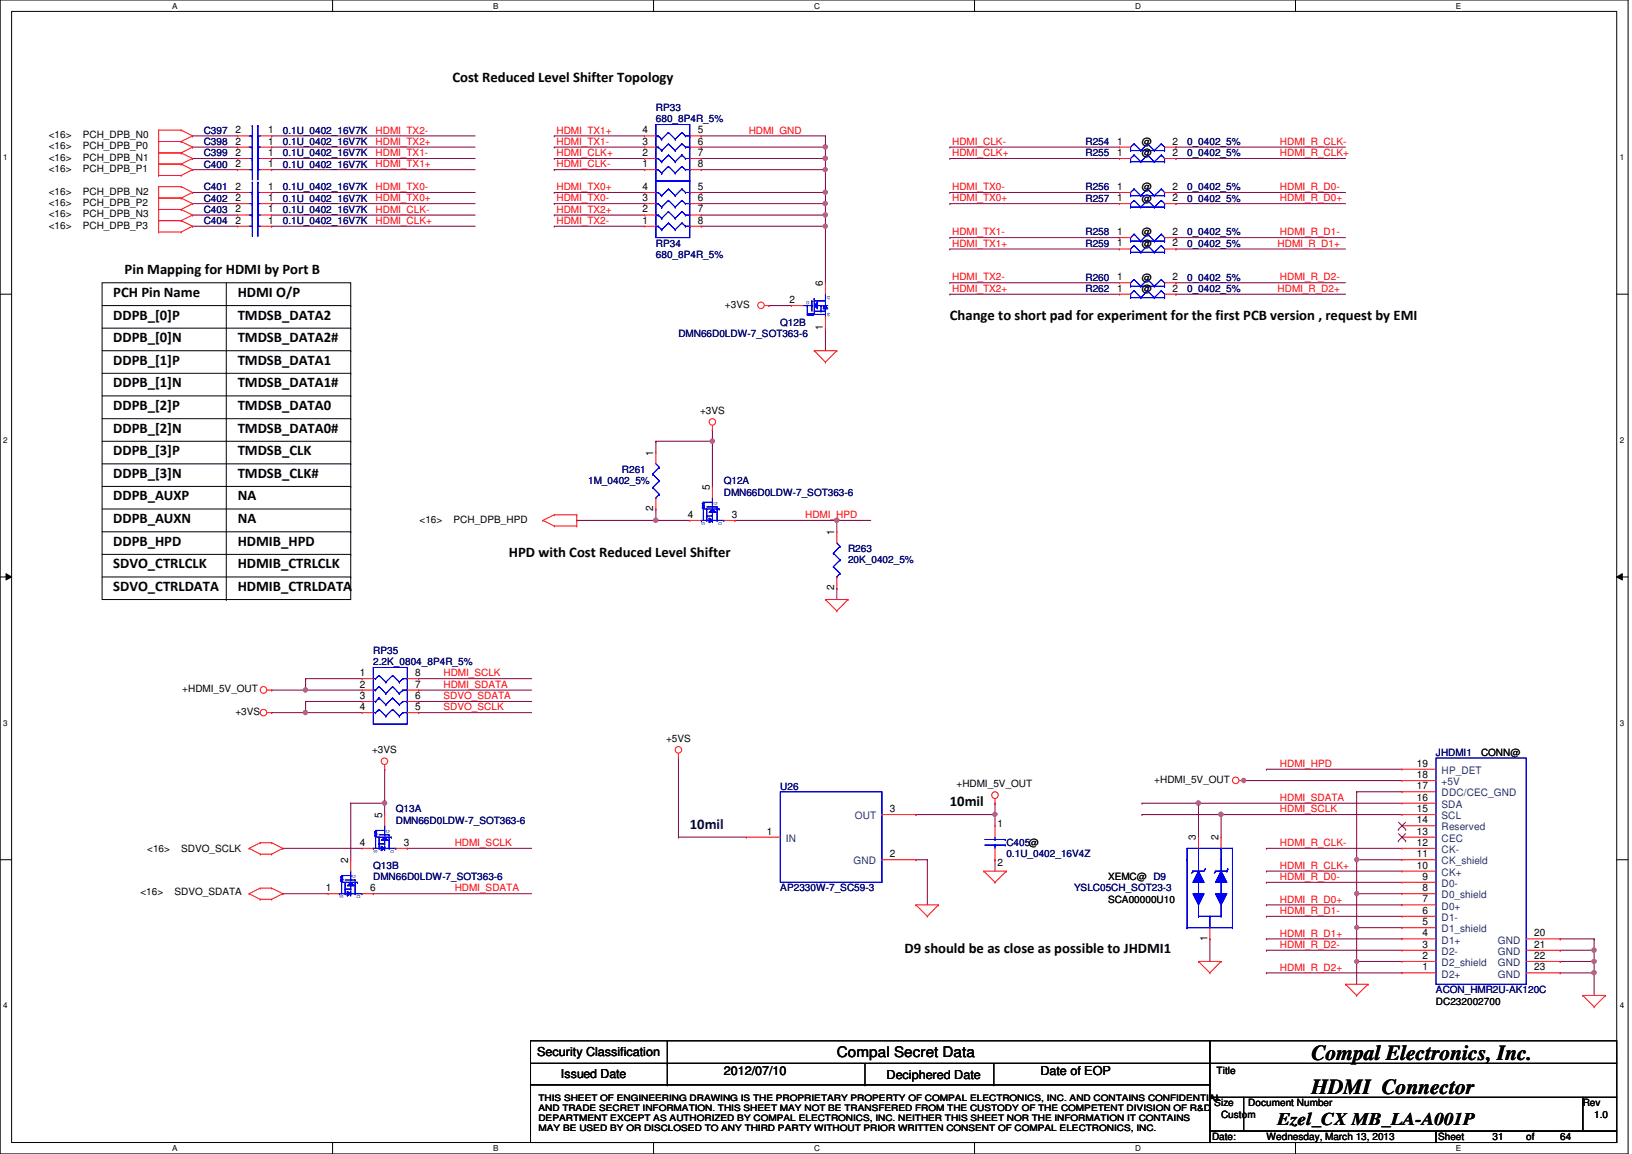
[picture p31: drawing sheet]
<svg xmlns="http://www.w3.org/2000/svg" width="297mm" height="210mm" viewBox="0 0 297 210" stroke-linecap="round" stroke-linejoin="round" font-family="sans-serif">
<defs><g id="words">
<g font-size="3.9">
<text x="238.7" y="192.8">Compal Electronics, Inc.</text>
<text x="238.7" y="199">HDMI Connector</text>
</g>
<text font-size="3.3" x="232.5" y="204.6">Ezel_CX MB_LA-A001P</text>
<g font-size="2.7">
<text x="82.3" y="14.9">Cost Reduced Level Shifter Topology</text>
<text x="20.6" y="54">PCH Pin Name</text>
<text x="22.7" y="49.9">Pin Mapping for HDMI by Port B</text>
<text x="43.3" y="54">HDMI O/P</text>
<text x="20.6" y="58.1">DDPB_[0]P</text>
<text x="43.3" y="58.1">TMDSB_DATA2</text>
<text x="172.9" y="58.1">Change to short pad for experiment for the first PCB version , request by EMI</text>
<text x="20.6" y="62.2">DDPB_[0]N</text>
<text x="43.3" y="62.2">TMDSB_DATA2#</text>
<text x="20.6" y="66.3">DDPB_[1]P</text>
<text x="20.6" y="70.4">DDPB_[1]N</text>
<text x="43.3" y="66.3">TMDSB_DATA1</text>
<text x="43.3" y="70.4">TMDSB_DATA1#</text>
<text x="20.6" y="74.5">DDPB_[2]P</text>
<text x="43.3" y="74.5">TMDSB_DATA0</text>
<text x="20.6" y="78.7">DDPB_[2]N</text>
<text x="20.6" y="82.8">DDPB_[3]P</text>
<text x="43.3" y="78.7">TMDSB_DATA0#</text>
<text x="43.3" y="82.8">TMDSB_CLK</text>
<text x="20.6" y="86.9">DDPB_[3]N</text>
<text x="43.3" y="86.9">TMDSB_CLK#</text>
<text x="20.6" y="91">DDPB_AUXP</text>
<text x="20.6" y="95.1">DDPB_AUXN</text>
<text x="43.3" y="91">NA</text>
<text x="43.3" y="95.1">NA</text>
<text x="20.6" y="99.3">DDPB_HPD</text>
<text x="43.3" y="99.3">HDMIB_HPD</text>
<text x="92.6" y="101.3">HPD with Cost Reduced Level Shifter</text>
<text x="20.6" y="103.4">SDVO_CTRLCLK</text>
<text x="20.6" y="107.5">SDVO_CTRLDATA</text>
<text x="43.3" y="103.4">HDMIB_CTRLCLK</text>
<text x="43.3" y="107.5">HDMIB_CTRLDATA</text>
<text x="172.9" y="146.6">10mil</text>
<text x="164.6" y="173.3">D9 should be as close as possible to JHDMI1</text>
<text x="152.3" y="192.3">Compal Secret Data</text>
</g>
<text font-size="2.7" fill="#000040" x="125.6" y="150.7">10mil</text>
<g font-size="2.2">
<text x="97.8" y="192.2">Security Classification</text>
<text x="102.1" y="196">Issued Date</text>
<text x="131.7" y="195.5">2012/07/10</text>
<text x="161.4" y="196.3">Deciphered Date</text>
<text x="189.4" y="195.5">Date of EOP</text>
</g>
<g font-size="1.9">
<text x="42.9" y="28.4">2</text>
<text x="42.9" y="26.3">2</text>
<text x="42.9" y="24.3">2</text>
<text x="48.8" y="28.4">1</text>
<text x="48.8" y="26.3">1</text>
<text x="48.8" y="24.3">1</text>
<text x="116.9" y="28.4">2</text>
<text x="116.9" y="26.3">3</text>
<text x="116.9" y="24.3">4</text>
<text x="127" y="28.4">7</text>
<text x="127" y="26.3">6</text>
<text x="127" y="24.3">5</text>
<text x="203.3" y="26.3">1</text>
<text x="203.3" y="28.4">1</text>
<text x="213.4" y="26.3">2</text>
<text x="213.4" y="28.4">2</text>
<text x="42.9" y="30.4">2</text>
<text x="42.9" y="34.5">2</text>
<text x="48.8" y="30.4">1</text>
<text x="48.8" y="34.5">1</text>
<text x="116.9" y="30.4">1</text>
<text x="116.9" y="34.5">4</text>
<text x="127" y="30.4">8</text>
<text x="127" y="34.5">5</text>
<text x="203.3" y="34.5">1</text>
<text x="213.4" y="34.5">2</text>
<text x="42.9" y="40.7">2</text>
<text x="42.9" y="38.7">2</text>
<text x="42.9" y="36.6">2</text>
<text x="48.8" y="40.7">1</text>
<text x="48.8" y="38.7">1</text>
<text x="48.8" y="36.6">1</text>
<text x="116.9" y="40.7">1</text>
<text x="116.9" y="38.7">2</text>
<text x="116.9" y="36.6">3</text>
<text x="127" y="40.7">8</text>
<text x="127" y="38.7">7</text>
<text x="127" y="36.6">6</text>
<text x="203.3" y="36.6">1</text>
<text x="213.4" y="36.6">2</text>
<text x="203.3" y="42.8">1</text>
<text x="203.3" y="44.8">1</text>
<text x="213.4" y="42.8">2</text>
<text x="213.4" y="44.8">2</text>
<text x="149.8" y="52.1" transform="rotate(-90 149.8 52.1)">6</text>
<text x="203.3" y="51">1</text>
<text x="203.3" y="53">1</text>
<text x="213.4" y="51">2</text>
<text x="213.4" y="53">2</text>
<text x="143.7" y="55.1">2</text>
<text x="149.8" y="60.1" transform="rotate(-90 149.8 60.1)">1</text>
<text x="118.9" y="82.9" transform="rotate(-90 118.9 82.9)">1</text>
<text x="129.2" y="89.1" transform="rotate(-90 129.2 89.1)">5</text>
<text x="118.9" y="93" transform="rotate(-90 118.9 93)">2</text>
<text x="125.2" y="94.2">4</text>
<text x="133.2" y="94.2">3</text>
<text x="151.8" y="97.3" transform="rotate(-90 151.8 97.3)">1</text>
<text x="151.8" y="107.4" transform="rotate(-90 151.8 107.4)">2</text>
<text x="65.5" y="123">1</text>
<text x="65.5" y="125.1">2</text>
<text x="75.6" y="123">8</text>
<text x="75.6" y="125.1">7</text>
<text x="65.5" y="127.1">3</text>
<text x="65.5" y="129.2">4</text>
<text x="75.6" y="127.1">6</text>
<text x="75.6" y="129.2">5</text>
<text x="257.9" y="143.6">17</text>
<text x="257.9" y="141.5">18</text>
<text x="257.9" y="139.4">19</text>
<text x="69.6" y="148.8" transform="rotate(-90 69.6 148.8)">5</text>
<text x="162" y="147.7">3</text>
<text x="257.9" y="149.7">14</text>
<text x="257.9" y="147.7">15</text>
<text x="257.9" y="145.6">16</text>
<text x="65.5" y="153.8">4</text>
<text x="73.5" y="153.8">3</text>
<text x="139.6" y="151.8">1</text>
<text x="162" y="155.9">2</text>
<text x="181.6" y="150.4">1</text>
<text x="217.7" y="152.9" transform="rotate(-90 217.7 152.9)">3</text>
<text x="221.8" y="152.9" transform="rotate(-90 221.8 152.9)">2</text>
<text x="257.9" y="155.9">11</text>
<text x="257.9" y="153.8">12</text>
<text x="257.9" y="151.8">13</text>
<text x="63.4" y="157" transform="rotate(-90 63.4 157)">2</text>
<text x="181.6" y="157.4">2</text>
<text x="257.9" y="158">10</text>
<text x="258.9" y="160">9</text>
<text x="59.3" y="162.1">1</text>
<text x="67.3" y="162.1">6</text>
<text x="258.9" y="166.2">6</text>
<text x="258.9" y="164.1">7</text>
<text x="258.9" y="162.1">8</text>
<text x="219.7" y="171.2" transform="rotate(-90 219.7 171.2)">1</text>
<text x="258.9" y="172.4">3</text>
<text x="258.9" y="170.3">4</text>
<text x="258.9" y="168.3">5</text>
<text x="279.2" y="170.3">20</text>
<text x="279.2" y="172.4">21</text>
<text x="258.9" y="176.5">1</text>
<text x="258.9" y="174.4">2</text>
<text x="279.2" y="174.4">22</text>
<text x="279.2" y="176.5">23</text>
</g>
<g font-size="1.9" fill="#004080">
<text x="262.4" y="142.8">+5V</text>
<text x="262.4" y="140.8">HP_DET</text>
<text x="155.6" y="149">OUT</text>
<text x="262.4" y="149">SCL</text>
<text x="262.4" y="146.9">SDA</text>
<text x="262.4" y="144.9">DDC/CEC_GND</text>
<text x="143" y="153.1">IN</text>
<text x="262.4" y="155.2">CK-</text>
<text x="262.4" y="153.1">CEC</text>
<text x="262.4" y="151">Reserved</text>
<text x="155.4" y="157.2">GND</text>
<text x="262.4" y="161.3">D0-</text>
<text x="262.4" y="159.3">CK+</text>
<text x="262.4" y="157.2">CK_shield</text>
<text x="262.4" y="167.5">D1-</text>
<text x="262.4" y="165.4">D0+</text>
<text x="262.4" y="163.4">D0_shield</text>
<text x="262.4" y="173.7">D2-</text>
<text x="262.4" y="171.6">D1+</text>
<text x="262.4" y="169.6">D1_shield</text>
<text x="272.6" y="171.6">GND</text>
<text x="272.6" y="173.7">GND</text>
<text x="262.4" y="177.8">D2+</text>
<text x="262.4" y="175.7">D2_shield</text>
<text x="272.6" y="175.7">GND</text>
<text x="272.6" y="177.8">GND</text>
</g>
<g font-size="1.8" fill="#000080">
<text x="119.4" y="20.2">RP33</text>
<text x="119.4" y="22.2">680_8P4R_5%</text>
<text x="37.1" y="28.4">C399</text>
<text x="37.1" y="26.4">C398</text>
<text x="37.1" y="24.3">C397</text>
<text x="51.5" y="28.4">0.1U_0402_16V7K</text>
<text x="51.5" y="26.4">0.1U_0402_16V7K</text>
<text x="51.5" y="24.3">0.1U_0402_16V7K</text>
<text x="197.6" y="26.4">R254</text>
<text x="197.6" y="28.4">R255</text>
<text x="216.1" y="26.4">0_0402_5%</text>
<text x="216.1" y="28.4">0_0402_5%</text>
<text x="37.1" y="30.5">C400</text>
<text x="37.1" y="34.6">C401</text>
<text x="51.5" y="30.5">0.1U_0402_16V7K</text>
<text x="51.5" y="34.6">0.1U_0402_16V7K</text>
<text x="197.6" y="34.6">R256</text>
<text x="216.1" y="34.6">0_0402_5%</text>
<text x="37.1" y="40.8">C404</text>
<text x="37.1" y="38.7">C403</text>
<text x="37.1" y="36.7">C402</text>
<text x="51.5" y="40.8">0.1U_0402_16V7K</text>
<text x="51.5" y="38.7">0.1U_0402_16V7K</text>
<text x="51.5" y="36.7">0.1U_0402_16V7K</text>
<text x="197.6" y="36.7">R257</text>
<text x="216.1" y="36.7">0_0402_5%</text>
<text x="119.4" y="44.9">RP34</text>
<text x="119.4" y="46.9">680_8P4R_5%</text>
<text x="197.6" y="42.8">R258</text>
<text x="197.6" y="44.9">R259</text>
<text x="216.1" y="42.8">0_0402_5%</text>
<text x="216.1" y="44.9">0_0402_5%</text>
<text x="197.6" y="51.1">R260</text>
<text x="197.6" y="53.1">R262</text>
<text x="216.1" y="51.1">0_0402_5%</text>
<text x="216.1" y="53.1">0_0402_5%</text>
<text x="142" y="59.3">Q12B</text>
<text x="123.5" y="61.3">DMN66D0LDW-7_SOT363-6</text>
<text x="107.1" y="88.1">1M_0402_5%</text>
<text x="113.2" y="86">R261</text>
<text x="131.7" y="88.1">Q12A</text>
<text x="131.7" y="90.1">DMN66D0LDW-7_SOT363-6</text>
<text x="154.3" y="100.4">R263</text>
<text x="154.3" y="102.5">20K_0402_5%</text>
<text x="67.9" y="119">RP35</text>
<text x="67.9" y="121">2.2K_0804_8P4R_5%</text>
<text x="261.4" y="137.5">JHDMI1</text>
<text x="142" y="143.6">U26</text>
<text x="72" y="147.7">Q13A</text>
<text x="72" y="149.8">DMN66D0LDW-7_SOT363-6</text>
<text x="183.2" y="153.9">C405@</text>
<text x="183.2" y="156">0.1U_0402_16V4Z</text>
<text x="67.9" y="158">Q13B</text>
<text x="67.9" y="160.1">DMN66D0LDW-7_SOT363-6</text>
<text x="142" y="162.1">AP2330W-7_SC59-3</text>
<text x="195.5" y="162.1">YSLC05CH_SOT23-3</text>
<text x="261.4" y="180.7">ACON_HMR2U-AK120C</text>
</g>
<g font-size="1.8">
<text x="8.9" y="29.3">&lt;16&gt;</text>
<text x="8.9" y="25.1">&lt;16&gt;</text>
<text x="8.9" y="27.2">&lt;16&gt;</text>
<text x="15.1" y="29.3">PCH_DPB_N1</text>
<text x="15.1" y="25.1">PCH_DPB_N0</text>
<text x="15.1" y="27.2">PCH_DPB_P0</text>
<text x="207.9" y="26.4">@</text>
<text x="207.9" y="28.4">@</text>
<text x="8.9" y="35.4">&lt;16&gt;</text>
<text x="8.9" y="31.3">&lt;16&gt;</text>
<text x="15.1" y="35.4">PCH_DPB_N2</text>
<text x="15.1" y="31.3">PCH_DPB_P1</text>
<text x="207.9" y="34.6">@</text>
<text x="8.9" y="39.5">&lt;16&gt;</text>
<text x="8.9" y="41.6">&lt;16&gt;</text>
<text x="8.9" y="37.5">&lt;16&gt;</text>
<text x="15.1" y="39.5">PCH_DPB_N3</text>
<text x="15.1" y="41.6">PCH_DPB_P3</text>
<text x="15.1" y="37.5">PCH_DPB_P2</text>
<text x="207.9" y="36.7">@</text>
<text x="207.9" y="42.8">@</text>
<text x="207.9" y="44.9">@</text>
<text x="207.9" y="51.1">@</text>
<text x="207.9" y="53.1">@</text>
<text x="131.9" y="56">+3VS</text>
<text x="127.4" y="75.3">+3VS</text>
<text x="76.4" y="95.1">&lt;16&gt;</text>
<text x="82.5" y="95.1">PCH_DPB_HPD</text>
<text x="33.2" y="125.9">+HDMI_5V_OUT</text>
<text x="42.8" y="130">+3VS</text>
<text x="67.7" y="137">+3VS</text>
<text x="121.2" y="135">+5VS</text>
<text x="269.6" y="137.5">CONN@</text>
<text x="174.1" y="143.2">+HDMI_5V_OUT</text>
<text x="210.1" y="142.4">+HDMI_5V_OUT</text>
<text x="26.8" y="154.9">&lt;16&gt;</text>
<text x="33" y="154.9">SDVO_SCLK</text>
<text x="201.7" y="160.1">XEMC@ D9</text>
<text x="25.6" y="162.8">&lt;16&gt;</text>
<text x="31.7" y="162.8">SDVO_SDATA</text>
<text x="201.7" y="164.2">SCA00000U10</text>
<text x="261.4" y="182.7">DC232002700</text>
<text x="221.4" y="195.3">Title</text>
<text x="221" y="201.3">Size</text>
<text x="222.2" y="203.3">Custom</text>
<text x="227.2" y="201.3">Document Number</text>
<text x="288.1" y="201.3">Rev</text>
<text x="290.1" y="203.3">1.0</text>
<text x="220.6" y="207.4">Date:</text>
<text x="230.5" y="207.4">Wednesday, March 13, 2013</text>
<text x="261.7" y="207.4">Sheet</text>
<text x="271.6" y="207.4">31</text>
<text x="277.8" y="207.4">of</text>
<text x="284" y="207.4">64</text>
</g>
<g font-size="1.8" fill="#f00">
<text x="68.4" y="28.4">HDMI_TX1-</text>
<text x="68.4" y="26.3">HDMI_TX2+</text>
<text x="68.4" y="24.3">HDMI_TX2-</text>
<text x="101.3" y="28.4">HDMI_CLK+</text>
<text x="101.3" y="26.3">HDMI_TX1-</text>
<text x="101.3" y="24.3">HDMI_TX1+</text>
<text x="136.3" y="24.3">HDMI_GND</text>
<text x="173.3" y="26.3">HDMI_CLK-</text>
<text x="173.3" y="28.4">HDMI_CLK+</text>
<text x="233" y="28.4">HDMI_R_CLK+</text>
<text x="233" y="26.3">HDMI_R_CLK-</text>
<text x="68.4" y="34.6">HDMI_TX0-</text>
<text x="68.4" y="30.4">HDMI_TX1+</text>
<text x="101.3" y="30.4">HDMI_CLK-</text>
<text x="101.3" y="34.6">HDMI_TX0+</text>
<text x="173.3" y="34.6">HDMI_TX0-</text>
<text x="233" y="34.6">HDMI_R_D0-</text>
<text x="68.4" y="36.6">HDMI_TX0+</text>
<text x="68.4" y="38.7">HDMI_CLK-</text>
<text x="68.4" y="40.7">HDMI_CLK+</text>
<text x="101.3" y="40.7">HDMI_TX2-</text>
<text x="101.3" y="38.7">HDMI_TX2+</text>
<text x="101.3" y="36.6">HDMI_TX0-</text>
<text x="173.3" y="36.6">HDMI_TX0+</text>
<text x="233" y="36.6">HDMI_R_D0+</text>
<text x="173.3" y="42.8">HDMI_TX1-</text>
<text x="173.3" y="44.9">HDMI_TX1+</text>
<text x="232.5" y="44.9">HDMI_R_D1+</text>
<text x="233" y="42.8">HDMI_R_D1-</text>
<text x="173.3" y="51">HDMI_TX2-</text>
<text x="173.3" y="53.1">HDMI_TX2+</text>
<text x="232.5" y="53.1">HDMI_R_D2+</text>
<text x="233" y="51">HDMI_R_D2-</text>
<text x="146.6" y="94.2">HDMI_HPD</text>
<text x="80.7" y="125.1">HDMI_SDATA</text>
<text x="80.7" y="123">HDMI_SCLK</text>
<text x="80.7" y="129.2">SDVO_SCLK</text>
<text x="80.7" y="127.2">SDVO_SDATA</text>
<text x="233" y="139.5">HDMI_HPD</text>
<text x="233" y="147.7">HDMI_SCLK</text>
<text x="233" y="145.7">HDMI_SDATA</text>
<text x="82.8" y="153.9">HDMI_SCLK</text>
<text x="233" y="153.9">HDMI_R_CLK-</text>
<text x="233" y="158">HDMI_R_CLK+</text>
<text x="233" y="160.1">HDMI_R_D0-</text>
<text x="82.8" y="162.1">HDMI_SDATA</text>
<text x="233" y="164.2">HDMI_R_D0+</text>
<text x="233" y="166.2">HDMI_R_D1-</text>
<text x="233" y="170.3">HDMI_R_D1+</text>
<text x="233" y="172.4">HDMI_R_D2-</text>
<text x="233" y="176.5">HDMI_R_D2+</text>
</g>
<g font-size="1.6">
<text x="98" y="203.9">DEPARTMENT EXCEPT AS AUTHORIZED BY COMPAL ELECTRONICS, INC. NEITHER THIS SHEET NOR THE INFORMATION IT CONTAINS</text>
<text x="98" y="200.2">THIS SHEET OF ENGINEERING DRAWING IS THE PROPRIETARY PROPERTY OF COMPAL ELECTRONICS, INC. AND CONTAINS CONFIDENTIAL</text>
<text x="98" y="202.1">AND TRADE SECRET INFORMATION. THIS SHEET MAY NOT BE TRANSFERED FROM THE CUSTODY OF THE COMPETENT DIVISION OF R&amp;D</text>
<text x="98" y="205.8">MAY BE USED BY OR DISCLOSED TO ANY THIRD PARTY WITHOUT PRIOR WRITTEN CONSENT OF COMPAL ELECTRONICS, INC.</text>
</g>
<g font-size="1.5">
<text x="31.3" y="1.6">A</text>
<text x="89.7" y="1.6">B</text>
<text x="148.2" y="1.6">C</text>
<text x="206.6" y="1.6">D</text>
<text x="265" y="1.6">E</text>
<text x=".6" y="29.1">1</text>
<text x="294.8" y="29.1">1</text>
<text x=".6" y="80.6">2</text>
<text x="294.8" y="80.6">2</text>
<text x=".6" y="132">3</text>
<text x="294.8" y="132">3</text>
<text x=".6" y="183.4">4</text>
<text x="294.8" y="183.4">4</text>
<text x="31.3" y="209.4">A</text>
<text x="89.7" y="209.4">B</text>
<text x="148.2" y="209.4">C</text>
<text x="206.6" y="209.4">D</text>
<text x="265" y="209.4">E</text>
</g>
<g font-size="1" fill="#00f">
<text x="151.1" y="53.9" transform="rotate(180 151.1 53.9)">D</text>
<text x="147.4" y="54.7" transform="rotate(180 147.4 54.7)">G</text>
<text x="151.1" y="57" transform="rotate(180 151.1 57)">S</text>
<text x="128.3" y="95.5" transform="rotate(-90 128.3 95.5)">S</text>
<text x="130.6" y="91.8" transform="rotate(-90 130.6 91.8)">G</text>
<text x="131.4" y="95.5" transform="rotate(-90 131.4 95.5)">D</text>
<text x="68.6" y="155.2" transform="rotate(-90 68.6 155.2)">S</text>
<text x="70.9" y="151.4" transform="rotate(-90 70.9 151.4)">G</text>
<text x="71.7" y="155.2" transform="rotate(-90 71.7 155.2)">D</text>
<text x="64.7" y="159.7" transform="rotate(-90 64.7 159.7)">G</text>
<text x="62.5" y="163.4" transform="rotate(-90 62.5 163.4)">S</text>
<text x="65.5" y="163.4" transform="rotate(-90 65.5 163.4)">D</text>
</g>
</g></defs>
<path d="M0 0h296.3v209.9h-296.3zM2.1 2.1h292.2v205.7h-292.2z" fill="none" stroke="#000" stroke-width=".18"/>
<g fill="#fff">
<path d="M31.3 .3h1v1.6h-1z"/>
<path d="M31.3 208.1h1v1.6h-1z"/>
</g>
<path d="M60.5 0v2.1M60.5 207.8v2.1" fill="none" stroke="#000" stroke-width=".18"/>
<g fill="#fff">
<path d="M89.7 .3h1v1.6h-1z"/>
<path d="M89.7 208.1h1v1.6h-1z"/>
</g>
<path d="M119 0v2.1M119 207.8v2.1" fill="none" stroke="#000" stroke-width=".18"/>
<g fill="#fff">
<path d="M148.2 .3h1v1.6h-1z"/>
<path d="M148.2 208.1h1v1.6h-1z"/>
</g>
<path d="M177.4 0v2.1M177.4 207.8v2.1" fill="none" stroke="#000" stroke-width=".18"/>
<g fill="#fff">
<path d="M206.6 .3h1v1.6h-1z"/>
<path d="M206.6 208.1h1v1.6h-1z"/>
</g>
<path d="M235.8 0v2.1M235.8 207.8v2.1" fill="none" stroke="#000" stroke-width=".18"/>
<g fill="#fff">
<path d="M265 .3h1v1.6h-1z"/>
<path d="M265 208.1h1v1.6h-1z"/>
<path d="M.6 27.8h.8v1.6h-.8z"/>
<path d="M294.8 27.8h.8v1.6h-.8z"/>
<path d="M.6 79.2h.8v1.7h-.8z"/>
<path d="M294.8 79.2h.8v1.7h-.8z"/>
</g>
<path d="M0 53.5h2.1M294.3 53.5h2" fill="none" stroke="#000" stroke-width=".18"/>
<g fill="#fff">
<path d="M.6 130.6h.8v1.7h-.8z"/>
<path d="M294.8 130.6h.8v1.7h-.8z"/>
</g>
<path d="M0 104.9h2.1M1.1 104.4l1 .5-1 .6zM294.3 104.9l1-.5v1.1zM294.3 104.9h2" fill="none" stroke="#000" stroke-width=".18"/>
<path d="M1.1 104.4l1 .5-1 .6zM294.3 104.9l1-.5v1.1z" fill="#000"/>
<g fill="#fff">
<path d="M.6 182.1h.8v1.6h-.8z"/>
<path d="M294.8 182.1h.8v1.6h-.8z"/>
</g>
<g fill="none" stroke="#000" stroke-width=".18">
<path d="M18.6 51.4h45.2v57.7h-45.2zM18.6 55.6h45.2M18.6 59.7h45.2M41.2 51.4v57.7M63.8 55.6h.1M63.8 59.7h.1M18.6 63.8h45.2M18.6 67.9h45.2M18.6 72h45.2M18.6 76.2h45.2M63.8 63.8h.1M63.8 67.9h.1"/>
<path d="M63.8 72h.1M63.8 76.2h.1M18.6 80.3h45.2M18.6 84.4h45.2M18.6 88.5h45.2M18.6 92.6h45.2M18.6 96.7h45.2M63.8 80.3h.1M63.8 84.4h.1M63.8 88.5h.1M63.8 92.6h.1M63.8 96.7h.1"/>
<path d="M18.6 100.8h45.2M18.6 104.9h45.2M41.2 109.1h.1M63.8 100.8h.1M63.8 104.9h.1M0 156.4h2.1M294.3 156.4h2"/>
</g>
<g fill="none" stroke="#800040" stroke-width=".18">
<path d="M172.9 26.8h.1M172.9 28.8h.1M172.9 35h.1M172.9 37h.1M172.9 37h30.8M172.9 35h30.8M172.9 28.8h30.8M172.9 26.8h30.8M214 37h.1M214 35h.1M214 28.8h.1M214 26.8h.1"/>
<path d="M214 37h30.9M214 35h30.9M214 28.8h30.9M214 26.8h30.9M172.9 51.4h.1M172.9 53.5h.1M172.9 43.2h.1M172.9 45.3h.1M172.9 43.2h30.8M172.9 53.5h30.8M172.9 45.3h30.8M172.9 51.4h30.8"/>
<path d="M214 43.2h.1M214 53.5h.1M214 45.3h.1M214 51.4h.1M214 43.2h30.9M214 53.5h30.9M214 45.3h30.9M214 51.4h30.9M55.6 129.6h.1M55.6 129.6h10.3M76.2 125.5h.1M76.2 123.4h.1"/>
<path d="M76.2 125.5h20.6M76.2 123.4h20.6M51.5 154.3h.1M51.5 154.3h14.4"/>
</g>
<circle cx="55.6" cy="129.6" r=".39" fill="#f0f"/>
<circle cx="55.6" cy="129.6" r=".39" fill="none" stroke="#f0f" stroke-width=".18"/>
<path d="M55.6 127.6h.1M55.6 123.4h.1M55.6 127.6h10.3M55.6 123.4v2.1" fill="none" stroke="#800040" stroke-width=".18"/>
<circle cx="55.6" cy="125.5" r=".39" fill="#f0f"/>
<circle cx="55.6" cy="125.5" r=".39" fill="none" stroke="#f0f" stroke-width=".18"/>
<g fill="none" stroke="#800040" stroke-width=".18">
<path d="M127.6 37h.1M127.6 35h.1M127.6 37h22.6M127.6 35h22.6M150.2 37h.1M150.2 37v2.1M49.4 125.5h.1M49.4 129.6h.1M49.4 125.5h16.5M55.6 125.5h.1M55.6 123.4h.1M55.6 127.6h.1"/>
<path d="M55.6 123.4h10.3M55.6 127.6v2h-6.2M70 146.1h.1M70 146.1v2.1M74.1 154.3h.1M74.1 154.3h22.7"/>
</g>
<circle cx="150.2" cy="37" r=".4" fill="#f0f"/>
<circle cx="150.2" cy="37" r=".4" fill="none" stroke="#f0f" stroke-width=".18"/>
<path d="M150.2 35h.1M150.2 35v2" fill="none" stroke="#800040" stroke-width=".18"/>
<circle cx="150.2" cy="35" r=".39" fill="#f0f"/>
<circle cx="150.2" cy="35" r=".39" fill="none" stroke="#f0f" stroke-width=".18"/>
<path d="M127.6 24.7h.1M127.6 30.9h.1M127.6 28.8h.1M127.6 24.7h22.6M127.6 28.8h22.6M150.2 28.8h.1M150.2 28.8v2.1h-22.6M150.2 59.7h.1M150.2 59.7v4.1" fill="none" stroke="#800040" stroke-width=".18"/>
<circle cx="150.2" cy="28.8" r=".4" fill="#f0f"/>
<circle cx="150.2" cy="28.8" r=".4" fill="none" stroke="#f0f" stroke-width=".18"/>
<path d="M150.2 30.9h.1M150.2 30.9v4.1" fill="none" stroke="#800040" stroke-width=".18"/>
<circle cx="150.2" cy="30.9" r=".39" fill="#f0f"/>
<circle cx="150.2" cy="30.9" r=".39" fill="none" stroke="#f0f" stroke-width=".18"/>
<path d="M127.6 26.8h.1M127.6 26.8h22.6M127.6 41.1h.1M127.6 41.1h22.6" fill="none" stroke="#800040" stroke-width=".18"/>
<circle cx="150.2" cy="41.1" r=".39" fill="#f0f"/>
<circle cx="150.2" cy="41.1" r=".39" fill="none" stroke="#f0f" stroke-width=".18"/>
<path d="M150.2 26.8h.1M150.2 26.8v2M150.2 41.1h.1M150.2 41.1v10.3" fill="none" stroke="#800040" stroke-width=".18"/>
<circle cx="150.2" cy="26.7" r=".4" fill="#f0f"/>
<circle cx="150.2" cy="26.7" r=".4" fill="none" stroke="#f0f" stroke-width=".18"/>
<path d="M150.2 39.1h.1M150.2 39.1v2" fill="none" stroke="#800040" stroke-width=".18"/>
<circle cx="150.2" cy="39.1" r=".4" fill="#f0f"/>
<circle cx="150.2" cy="39.1" r=".4" fill="none" stroke="#f0f" stroke-width=".18"/>
<path d="M150.2 24.7h.1M150.2 24.7v2.1M140 55.6h.1M140 55.6h4.1M230.5 139.9h.1M230.5 139.9h24.7M226.4 142h.1M226.4 142h28.8" fill="none" stroke="#800040" stroke-width=".18"/>
<circle cx="226.3" cy="142" r=".39" fill="#f0f"/>
<circle cx="226.3" cy="142" r=".39" fill="none" stroke="#f0f" stroke-width=".18"/>
<g fill="none" stroke="#800040" stroke-width=".18">
<path d="M222.2 148.2h.1M222.2 148.2h33M230.5 154.3h.1M230.5 158.5h.1M230.5 154.3h24.7M230.5 158.5h24.7M230.5 164.6h.1M230.5 160.5h.1M230.5 170.8h.1M230.5 166.7h.1M230.5 172.8h.1M230.5 177h.1"/>
<path d="M230.5 164.6h24.7M230.5 160.5h24.7M230.5 170.8h24.7M230.5 166.7h24.7M230.5 172.8h24.7M230.5 177h24.7"/>
</g>
<circle cx="222.2" cy="148.1" r=".39" fill="#f0f"/>
<circle cx="222.2" cy="148.1" r=".39" fill="none" stroke="#f0f" stroke-width=".18"/>
<path d="M218.1 146.1h.1M218.1 146.1h37.1" fill="none" stroke="#800040" stroke-width=".18"/>
<circle cx="218.1" cy="146.1" r=".4" fill="#f0f"/>
<circle cx="218.1" cy="146.1" r=".4" fill="none" stroke="#f0f" stroke-width=".18"/>
<path d="M246.9 156.4h.1M246.9 156.4h8.3M246.9 174.9h.1M246.9 162.6h.1M246.9 174.9v4.1M246.9 162.6h8.3" fill="none" stroke="#800040" stroke-width=".18"/>
<circle cx="246.9" cy="162.5" r=".39" fill="#f0f"/>
<circle cx="246.9" cy="162.5" r=".39" fill="none" stroke="#f0f" stroke-width=".18"/>
<path d="M246.9 156.4h.1M246.9 156.4v6.2" fill="none" stroke="#800040" stroke-width=".18"/>
<circle cx="246.9" cy="156.4" r=".39" fill="#f0f"/>
<circle cx="246.9" cy="156.4" r=".39" fill="none" stroke="#f0f" stroke-width=".18"/>
<path d="M246.9 168.7h.1M246.9 168.7h8.3M246.9 168.7v6.2" fill="none" stroke="#800040" stroke-width=".18"/>
<circle cx="246.9" cy="168.7" r=".38" fill="#f0f"/>
<circle cx="246.9" cy="168.7" r=".38" fill="none" stroke="#f0f" stroke-width=".18"/>
<path d="M246.9 174.9h.1M246.9 174.9h8.3" fill="none" stroke="#800040" stroke-width=".18"/>
<circle cx="246.9" cy="174.9" r=".38" fill="#f0f"/>
<circle cx="246.9" cy="174.9" r=".38" fill="none" stroke="#f0f" stroke-width=".18"/>
<g fill="none" stroke="#800040" stroke-width=".18">
<path d="M127.6 39.1h.1M127.6 39.1h22.6M129.7 78.2h.1M129.7 78.2v2.1h-10.3M105 94.7h.1M119.4 92.6h.1M119.4 80.3h.1M119.4 80.3v2M119.4 92.6v2.1h-14.4M152.3 94.7h.1M152.3 94.7v2M152.3 107h.1"/>
<path d="M152.3 107v2.1M218.1 146.1h.1M218.1 146.1v6.2M222.2 148.2h.1M222.2 148.2v4.1M246.9 144h.1M246.9 144v12.4M246.9 144h8.3M220.2 170.8h.1M220.2 170.8v4.1M246.9 162.6h.1M246.9 162.6v6.1"/>
</g>
<circle cx="152.3" cy="94.6" r=".4" fill="#f0f"/>
<circle cx="152.3" cy="94.6" r=".4" fill="none" stroke="#f0f" stroke-width=".18"/>
<path d="M119.4 94.7h.1M119.4 94.7h6.2" fill="none" stroke="#800040" stroke-width=".18"/>
<circle cx="119.4" cy="94.6" r=".4" fill="#f0f"/>
<circle cx="119.4" cy="94.6" r=".4" fill="none" stroke="#f0f" stroke-width=".18"/>
<path d="M129.7 80.3h.1M129.7 80.3v8.2M133.8 94.7h.1M133.8 94.7h24.7M152.3 94.7h.1" fill="none" stroke="#800040" stroke-width=".18"/>
<circle cx="129.6" cy="80.2" r=".4" fill="#f0f"/>
<circle cx="129.6" cy="80.2" r=".4" fill="none" stroke="#f0f" stroke-width=".18"/>
<path d="M123.5 137.9h.1M123.5 137.9v14.4M123.5 152.3h.1M123.5 152.3h12.3M166.7 156.4h.1M166.7 148.2h.1M166.7 156.4h2.1M166.7 148.2h14.4M168.8 156.4h.1M168.8 156.4v8.2" fill="none" stroke="#800040" stroke-width=".18"/>
<circle cx="181.1" cy="148.1" r=".39" fill="#f0f"/>
<circle cx="181.1" cy="148.1" r=".39" fill="none" stroke="#f0f" stroke-width=".18"/>
<path d="M181.1 146.1h.1M181.1 156.4h.1M181.1 148.2h.1M181.1 146.1v4.1M181.1 156.4v2.1M207.9 146.1h.1M207.9 148.2h.1M207.9 146.1h10.2M207.9 148.2h14.3" fill="none" stroke="#800040" stroke-width=".18"/>
<circle cx="222.2" cy="148.1" r=".39" fill="#f0f"/>
<circle cx="222.2" cy="148.1" r=".39" fill="none" stroke="#f0f" stroke-width=".18"/>
<path d="M63.8 146.1h.1M63.8 146.1v10.3M63.8 146.1h6.2M70 146.1h.1M67.9 162.6h.1M67.9 162.6h28.9" fill="none" stroke="#800040" stroke-width=".18"/>
<circle cx="70" cy="146.1" r=".4" fill="#f0f"/>
<circle cx="70" cy="146.1" r=".4" fill="none" stroke="#f0f" stroke-width=".18"/>
<path d="M70 139.9h.1M70 139.9v6.2M284 170.8h.1M284 172.8h.1M284 170.8h6.1M284 172.8h6.1M290.1 172.8h.1M290.1 172.8v2.1" fill="none" stroke="#800040" stroke-width=".18"/>
<circle cx="290.1" cy="172.8" r=".4" fill="#f0f"/>
<circle cx="290.1" cy="172.8" r=".4" fill="none" stroke="#f0f" stroke-width=".18"/>
<path d="M284 174.9h.1M284 174.9h6.1M290.1 177h.1M290.1 177v4.1" fill="none" stroke="#800040" stroke-width=".18"/>
<circle cx="290.1" cy="176.9" r=".4" fill="#f0f"/>
<circle cx="290.1" cy="176.9" r=".4" fill="none" stroke="#f0f" stroke-width=".18"/>
<path d="M284 177h.1M290.1 174.9h.1M290.1 174.9v2.1h-6.1" fill="none" stroke="#800040" stroke-width=".18"/>
<circle cx="290.1" cy="174.9" r=".39" fill="#f0f"/>
<circle cx="290.1" cy="174.9" r=".39" fill="none" stroke="#f0f" stroke-width=".18"/>
<g fill="none" stroke="#800040" stroke-width=".18">
<path d="M35 39.1h.1M35 35h.1M35 37h.1M35 30.9h.1M35 28.8h.1M35 26.8h.1M35 24.7h.1M35 35h8.3M35 37h8.3M35 39.1h8.3M35 28.8h8.3M35 30.9h8.3"/>
<path d="M35 26.8h8.3M35 24.7h8.3M49.4 35h.1M49.4 37h.1M49.4 39.1h.1M49.4 28.8h.1M49.4 30.9h.1M49.4 26.8h.1M49.4 24.7h.1M49.4 35h37.1M49.4 37h37.1M49.4 39.1h37.1"/>
<path d="M49.4 28.8h37.1M49.4 30.9h37.1M49.4 26.8h37.1M49.4 24.7h37.1M100.9 30.9h.1M100.9 28.8h.1M100.9 26.8h.1M100.9 24.7h.1M100.9 39.1h.1M100.9 37h.1M100.9 35h.1M100.9 35h16.4"/>
<path d="M100.9 37h16.4M100.9 39.1h16.4M100.9 28.8h16.4M100.9 30.9h16.4M100.9 26.8h16.4M100.9 24.7h16.4M35 41.1h.1M35 41.1h8.3M49.4 41.1h.1M49.4 41.1h37.1M100.9 41.1h.1M100.9 41.1h16.4"/>
<path d="M76.2 129.6h.1M76.2 127.6h.1M76.2 129.6h20.6M76.2 127.6h20.6M51.5 162.6h.1M51.5 162.6h8.2M290.1 170.8h.1M290.1 170.8v2"/>
</g>
<g fill="none" stroke="#f00" stroke-width=".18">
<path d="M28.9 38.1h.1M28.9 36h.1M28.9 34h.1M28.9 29.8h.1M28.9 27.8h.1M28.9 31.9h.1M28.9 25.7h.1M28.9 23.7h.1M28.9 38.1h4.1M28.9 23.7v8.2M28.9 34v8.2M28.9 34h4.1"/>
<path d="M28.9 36h4.1M28.9 27.8h4.1M28.9 29.8h4.1M28.9 31.9h4.1M28.9 23.7h4.1M28.9 25.7h4.1M33 38.1h.1M33 34h.1M33 36h.1M33 27.8h.1M33 29.8h.1M33 31.9h.1"/>
<path d="M33 23.7h.1M33 25.7h.1M33 38.1l2 1M33 34l2 1M33 36l2 1M33 27.8l2 1M33 29.8l2 1.1M33 23.7l2 1M33 25.7l2 1.1M35 39.1h.1M35 35h.1M35 37h.1"/>
<path d="M35 28.8h.1M35 30.9h.1M35 24.7h.1M35 26.8h.1M35 39.1l-2 1M35 35l-2 1M35 37l-2 1.1M35 28.8l-2 1M35 30.9l-2 1M35 24.7l-2 1M35 26.8l-2 1M203.7 37h.1"/>
<path d="M203.7 37h2.1M212 37h2M214 37h.1M28.9 40.1h.1M28.9 42.2h.1M28.9 40.1h4.1M28.9 42.2h4.1M33 40.1h.1M33 42.2h.1M33 40.1l2 1M35 41.1h.1M35 41.1l-2 1.1"/>
<path d="M139.1 55.6h.9M140 55.6h.1M129.7 78.2h.1M129.7 77.4v.8M148.2 63.8h.1M148.2 63.8h4.1M148.2 63.8l2 2.1M150.2 65.9h.1M152.3 63.8h.1M152.3 63.8l-2.1 2.1M98.8 94.7h.1M98.8 94.7l2.1 1"/>
<path d="M100.9 93.6h.1M100.9 95.7h.1M100.9 93.6l-2.1 1.1M100.9 93.6h4.1M100.9 95.7h4.1M105 93.6h.1M105 95.7h.1M105 93.6v2.1M150.2 109.1h.1M150.2 109.1h4.1M150.2 109.1l2.1 2M152.3 111.1h.1"/>
<path d="M154.3 109.1h.1M154.3 109.1l-2 2M48.6 129.6h.8M48.6 125.5h.8M49.4 129.6h.1M49.4 125.5h.1M70 139.9h.1M70 139.1v.8M123.5 137.9h.1M123.5 137v.9M45.3 154.3h.1M45.3 154.3l2.1 1.1"/>
<path d="M47.4 153.3h.1M47.4 155.4h.1M47.4 153.3l-2.1 1M47.4 153.3h2M47.4 155.4h2M49.4 153.3h.1M49.4 155.4h.1M49.4 153.3l2.1 1M51.5 154.3h.1M51.5 154.3l-2.1 1.1M179.1 158.5h.1M179.1 158.5h4.1"/>
<path d="M179.1 158.5l2 2M181.1 146.1h.1M181.1 145.3v.8M183.2 158.5h.1M183.2 158.5l-2.1 2M225.5 142h.9M226.4 142h.1M45.3 162.6h.1M45.3 162.6l2.1 1M47.4 163.6h.1M47.4 161.5h.1M47.4 163.6h2"/>
<path d="M47.4 161.5h2M47.4 161.5l-2.1 1.1M49.4 163.6h.1M49.4 161.5h.1M49.4 161.5l2.1 1.1M51.5 162.6h.1M51.5 162.6l-2.1 1M166.7 164.6h.1M166.7 164.6h4.1M166.7 164.6l2.1 2.1M168.8 166.7h.1M170.8 164.6h.1"/>
<path d="M170.8 164.6l-2 2.1M181.1 160.5h.1M218.1 174.9h.1M218.1 174.9h4.1M218.1 174.9l2.1 2.1M220.2 177h.1M222.2 174.9h.1M222.2 174.9l-2 2.1M244.9 179h.1M244.9 179h4.1M244.9 179l2 2.1M249 179h.1"/>
<path d="M249 179l-2.1 2.1M246.9 181.1h.1M288.1 181.1h.1M288.1 181.1h4.1M288.1 181.1l2 2M290.1 183.1h.1M292.2 181.1h.1M292.2 181.1l-2.1 2"/>
<circle cx="138.5" cy="55.5" r=".59"/>
<circle cx="129.7" cy="76.7" r=".59"/>
<circle cx="48" cy="125.5" r=".6"/>
<circle cx="48" cy="129.6" r=".59"/>
<circle cx="70" cy="138.5" r=".59"/>
<circle cx="123.5" cy="136.4" r=".59"/>
<circle cx="181.1" cy="144.6" r=".6"/>
<circle cx="224.9" cy="141.9" r=".59"/>
</g>
<g fill="none" stroke="#000" stroke-width=".18">
<path d="M96.6 189.3h123.6v4.1h-123.6zM96.6 193.4h123.6v3.9h-123.6zM96.6 197.3h123.6v10.5h-123.6zM121.5 193.4h.1M121.5 197.3h.1M121.5 189.3v8M157.4 197.3h.1M157.4 193.4v3.9M180.9 197.3h.1M180.9 193.4v3.9M220.2 189.3h74.1v4.1h-74.1zM220.2 193.4h74.1v6.2h-74.1z"/>
<path d="M220.2 199.6h6.2v6.1h-6.2zM226.4 199.6h61.7v6.1h-61.7zM288.1 199.6h6.2v6.1h-6.2zM220.2 205.7h41.2v2.1h-41.2zM261.4 205.7h32.9v2.1h-32.9z"/>
</g>
<g fill="none" stroke="#00f" stroke-width=".18">
<path d="M205.8 37.7h.1M205.8 37.7h6.2M206.4 36.4h.1M206.4 36.4l-.6 .6v.7M206.4 36.4l1.2 1.3M207.6 37.7h.1M208.9 36.4h.1M208.9 36.4l-1.3 1.3M208.9 36.4l1.2 1.3M210.1 37.7h.1M211.4 36.4h.1M211.4 36.4l-1.3 1.3"/>
<path d="M211.4 36.4l.6 .6M212 37h.1M212 37.7h.1M212 37v.7M127.6 94.7h.1M127.6 94.7h1.5M128 91.4h1.7M128.2 92.6h2.7M128.6 93.9h.1M128.6 92.2h1.9M128.6 93.9h1.1M128.6 92.6v1.3"/>
<path d="M129.7 91.4h.1M129.7 94.2h.1M129.7 93.9h.1M129.7 94.2v.9M130.5 92.6h.1M130.5 92.2h.1M130.5 92.6v2.1M130.9 92.6h.1"/>
</g>
<path d="M129.1 94.2l.6 .5-.6 .4z" fill-rule="evenodd" fill="#00f"/>
<g fill="none" stroke="#00f" stroke-width=".18">
<path d="M127.8 92h.4M128 92.4h.1M128 91.4h.1M128 91.4v.2M128 92.4v2.3M128.2 92h.1M128.6 94.7h.1M128.6 93.9v.8M129.1 94.2l.6 .5-.6 .4zM129.7 93.9h.1M129.7 92.2h.1M129.7 94.7h.8"/>
<path d="M129.7 90.6v1.6M129.7 93.2v.7M130.5 94.7h.1"/>
</g>
<path d="M129.7 92.6l.6 .6h-1.2z" fill-rule="evenodd" fill="#00f"/>
<path d="M129.7 92.6l.6 .6h-1.2z" fill="none" stroke="#00f" stroke-width=".18"/>
<path d="M127.8 91.6l.4 .8h-.4l.4-.8z" fill-rule="evenodd" fill="#00f"/>
<g fill="none" stroke="#00f" stroke-width=".18">
<path d="M127.6 94.7h.1M127.6 94.7h1.5M127.8 91.6l.4 .8h-.4l.4-.8zM128 91.4h1.7M128.2 92.6h2.7M128.6 93.9h.1M128.6 92.2h1.9M128.6 93.9h1.1M128.6 92.6v1.3M129.7 91.4h.1M129.7 94.2h.1M129.7 93.9h.1"/>
<path d="M129.7 94.2v.9M130.5 92.6h.1M130.5 92.2h.1M130.5 92.6v2.1h1.2M130.9 92.6h.1M131.7 94.7h.1"/>
</g>
<path d="M129.1 94.2l.6 .5-.6 .4z" fill-rule="evenodd" fill="#00f"/>
<g fill="none" stroke="#00f" stroke-width=".18">
<path d="M127.8 92h.4M128 92.4h.1M128 91.4h.1M128 91.4v.2M128 92.4v2.3M128.2 92h.1M128.6 94.7h.1M128.6 93.9v.8M129.1 94.2l.6 .5-.6 .4zM129.7 93.9h.1M129.7 92.2h.1M129.7 94.7h.8"/>
<path d="M129.7 90.6v1.6M129.7 93.2v.7M130.5 94.7h.1"/>
</g>
<path d="M129.7 92.6l.6 .6h-1.2z" fill-rule="evenodd" fill="#00f"/>
<path d="M129.7 92.6l.6 .6h-1.2z" fill="none" stroke="#00f" stroke-width=".18"/>
<path d="M127.8 91.6l.4 .8h-.4l.4-.8z" fill-rule="evenodd" fill="#00f"/>
<g fill="none" stroke="#00f" stroke-width=".18">
<path d="M205.8 43.9h.1M205.8 43.9h6.2M206.4 42.6h.1M206.4 42.6l-.6 .6v.7M206.4 42.6l1.2 1.3M207.6 43.9h.1M208.9 42.6h.1M208.9 42.6l-1.3 1.3M208.9 42.6l1.2 1.3M210.1 43.9h.1M211.4 42.6h.1M211.4 42.6l-1.3 1.3"/>
<path d="M211.4 42.6l.6 .6M212 43.2h.1M212 43.9h.1M212 43.2v.7M127.8 91.6l.4 .8h-.4l.4-.8zM130.5 94.7h1.2M131.7 94.7h.1M261.4 137.9h16.4v41.1h-16.4zM67.9 154.3h.1M67.9 154.3h1.5M68.4 151h1.6M68.6 152.3h2.6"/>
<path d="M69 153.5h.1M69 151.8h1.8M69 153.5h1M69 152.3v1.2M70 151h.1M70 153.9h.1M70 153.5h.1M70 153.9v.8M70.8 152.3h.1M70.8 151.8h.1M70.8 152.3v2M71.2 152.3h.1"/>
</g>
<g fill="none" stroke="#f00" stroke-width=".18">
<path d="M203.7 43.2h.1M203.7 43.2h2.1M212 43.2h2M214 43.2h.1M125.6 94.7h.1M125.6 94.7h2M129.7 88.5h.1M129.7 88.5v2.1M131.7 94.7h2.1M133.8 94.7h.1M255.2 139.9h.1M255.2 139.9h6.2"/>
<path d="M255.2 158.5h.1M255.2 156.4h.1M255.2 154.3h.1M255.2 152.3h.1M255.2 150.2h.1M255.2 148.2h.1M255.2 146.1h.1M255.2 144h.1M255.2 142h.1M255.2 158.5h6.2M255.2 156.4h6.2M255.2 154.3h6.2"/>
<path d="M255.2 152.3h6.2M255.2 150.2h6.2M255.2 148.2h6.2M255.2 146.1h6.2M255.2 144h6.2M255.2 142h6.2M255.2 177h.1M255.2 174.9h.1M255.2 172.8h.1M255.2 170.8h.1M255.2 168.7h.1M255.2 166.7h.1"/>
<path d="M255.2 164.6h.1M255.2 162.6h.1M255.2 160.5h.1M255.2 177h6.2M255.2 174.9h6.2M255.2 172.8h6.2M255.2 170.8h6.2M255.2 168.7h6.2M255.2 166.7h6.2M255.2 164.6h6.2M255.2 162.6h6.2M255.2 160.5h6.2"/>
<path d="M277.8 177h6.2M277.8 174.9h6.2M277.8 172.8h6.2M277.8 170.8h6.2M284 170.8h.1M284 172.8h.1M284 174.9h.1M284 177h.1"/>
</g>
<path d="M254.5 153h.1M254.5 150.9h.1M254.5 151.6l1.4 1.4M254.5 149.6l1.4 1.3M255.8 151.6l-1.3 1.4M255.8 149.6l-1.3 1.3M255.9 153h.1M255.9 150.9h.1" fill="none" stroke="#804000" stroke-width=".18"/>
<path d="M69.4 153.9l.6 .4-.6 .4z" fill-rule="evenodd" fill="#00f"/>
<g fill="none" stroke="#00f" stroke-width=".18">
<path d="M68.2 151.6h.4M68.4 152.1h.1M68.4 151h.1M68.4 151v.3M68.4 152.1v2.2M68.6 151.6h.1M69 154.3h.1M69 153.5v.8M69.4 153.9l.6 .4-.6 .4zM70 153.5h.1M70 151.8h.1M70 154.3h.8"/>
<path d="M70 150.2v1.6M70 152.9v.6M70.8 154.3h.1"/>
</g>
<path d="M69.4 152.9l.6-.6 .6 .6z" fill-rule="evenodd" fill="#00f"/>
<path d="M69.4 152.9l.6-.6 .6 .6z" fill="none" stroke="#00f" stroke-width=".18"/>
<path d="M68.2 151.3l.4 .8h-.4l.4-.8z" fill-rule="evenodd" fill="#00f"/>
<g fill="none" stroke="#00f" stroke-width=".18">
<path d="M67.9 154.3h.1M67.9 154.3h1.5M68.2 151.3l.4 .8h-.4l.4-.8zM68.4 151h1.6M68.6 152.3h2.6M69 153.5h.1M69 151.8h1.8M69 153.5h1M69 152.3v1.2M70 151h.1M70 153.9h.1M70 153.5h.1"/>
<path d="M70 153.9v.8M70.8 152.3h.1M70.8 151.8h.1M70.8 152.3v2h1.2M71.2 152.3h.1M72 154.3h.1"/>
</g>
<path d="M69.4 153.9l.6 .4-.6 .4z" fill-rule="evenodd" fill="#00f"/>
<g fill="none" stroke="#00f" stroke-width=".18">
<path d="M68.2 151.6h.4M68.4 152.1h.1M68.4 151h.1M68.4 151v.3M68.4 152.1v2.2M68.6 151.6h.1M69 154.3h.1M69 153.5v.8M69.4 153.9l.6 .4-.6 .4zM70 153.5h.1M70 151.8h.1M70 154.3h.8"/>
<path d="M70 150.2v1.6M70 152.9v.6M70.8 154.3h.1"/>
</g>
<path d="M69.4 152.9l.6-.6 .6 .6z" fill-rule="evenodd" fill="#00f"/>
<path d="M69.4 152.9l.6-.6 .6 .6z" fill="none" stroke="#00f" stroke-width=".18"/>
<path d="M68.2 151.3l.4 .8h-.4l.4-.8z" fill-rule="evenodd" fill="#00f"/>
<g fill="none" stroke="#00f" stroke-width=".18">
<path d="M45.3 28.8h.6M45.9 27h.1M45.9 28.8h.1M45.9 27v3.7M46.9 28.8h.1M46.9 27h.1M46.9 28.8h.5M46.9 27v3.7M119.4 22.6h6.2v10.3h-6.2zM119.4 30.9h.4M119.4 28.8h.4M119.4 26.8h.4"/>
<path d="M119.4 24.7h.4M119.8 30.9h.1M119.8 28.8h.1M119.8 26.8h.1M119.8 24.7h.1M119.8 30.9l.6 .6M119.8 26.8l.6 .6M119.8 28.8l.6 .6M119.8 24.7l.4 .4M120.2 25.1h.1M120.2 29.3l.2 .1M120.2 25.1l.2 .2"/>
<path d="M120.4 31.5h.1M120.4 29.4h.1M120.4 27.4h.1M120.4 25.3h.1M121.7 30.3h.1M121.7 28.2h.1M121.7 26.2h.1M121.7 24.1h.1M121.7 30.3l-1.3 1.2M121.7 30.3l1.2 1.2M121.7 28.2l-1.3 1.2M121.7 28.2l1.2 1.2"/>
<path d="M121.7 26.2l-1.3 1.2M121.7 26.2l1.2 1.2M121.7 24.1l-1.3 1.2M121.7 24.1l1.2 1.2M122.9 31.5h.1M122.9 29.4h.1M122.9 27.4h.1M122.9 25.3h.1M124.1 30.3h.1M124.1 28.2h.1M124.1 26.2h.1M124.1 24.1h.1"/>
<path d="M124.1 30.3l-1.2 1.2M124.1 28.2l-1.2 1.2M124.1 26.2l-1.2 1.2M124.1 24.1l-1.2 1.2M124.1 24.1l.7 .6M124.1 30.3l.7 .6M124.1 28.2l.7 .6M124.1 26.2l.7 .6M124.8 24.7h.1M124.8 30.9h.1M124.8 28.8h.1M124.8 26.8h.1"/>
<path d="M124.8 30.9h.8M124.8 28.8h.8M124.8 26.8h.8M124.8 24.7h.8M125.6 24.7h.1M125.6 30.9h.1M125.6 26.8h.1M205.8 27.4h.1M205.8 27.4h6.2M206.4 26.2h.1M206.4 26.2l-.6 .6v.6M206.4 26.2l1.2 1.2"/>
<path d="M207.6 27.4h.1M208.9 26.2h.1M208.9 26.2l-1.3 1.2M208.9 26.2l1.2 1.2M210.1 27.4h.1M211.4 26.2h.1M211.4 26.2l-1.3 1.2M211.4 26.2l.6 .6M212 26.8h.1M212 27.4h.1M212 26.8v.6M205.8 45.9h.1"/>
<path d="M205.8 45.9h6.2M206.4 44.7h.1M206.4 44.7l-.6 .6v.6M206.4 44.7l1.2 1.2M207.6 45.9h.1M208.9 44.7h.1M208.9 44.7l-1.3 1.2M208.9 44.7l1.2 1.2M210.1 45.9h.1M211.4 44.7h.1M211.4 44.7l-1.3 1.2M211.4 44.7l.6 .6"/>
<path d="M212 45.3h.1M212 45.9h.1M212 45.3v.6M152.3 98.8l.6 .6M152.9 99.4h.1M152.9 99.4l-1.2 1.2M151.7 100.6h.1M151.7 103.1h.1M151.7 100.6l1.2 1.3M151.7 103.1l1.2 1.2M152.3 104.9h.1M152.9 101.9h.1"/>
<path d="M152.9 104.3h.1M152.9 101.9l-1.2 1.2M152.9 104.3l-.6 .6M68.2 151.3l.4 .8h-.4l.4-.8zM70.8 154.3h1.2M72 154.3h.1M142 144h18.5v16.5h-18.5z"/>
</g>
<g fill="none" stroke="#f00" stroke-width=".18">
<path d="M43.3 28.8h.1M43.3 28.8h2M47.4 28.8h2M49.4 28.8h.1M117.3 30.9h.1M117.3 28.8h.1M117.3 26.8h.1M117.3 24.7h.1M117.3 30.9h2.1M117.3 28.8h2.1M117.3 26.8h2.1M117.3 24.7h2.1"/>
<path d="M125.6 30.9h2M125.6 28.8h2M125.6 26.8h2M125.6 24.7h2M127.6 30.9h.1M127.6 28.8h.1M127.6 26.8h.1M127.6 24.7h.1M203.7 26.8h.1M203.7 26.8h2.1M212 26.8h2M214 26.8h.1"/>
<path d="M203.7 45.3h.1M203.7 45.3h2.1M212 45.3h2M214 45.3h.1M152.3 96.7h.1M152.3 96.7v2.1M152.3 107h.1M152.3 104.9v2.1M65.9 154.3h.1M65.9 154.3h2M70 148.2h.1M70 148.2v2"/>
<path d="M72 154.3h2.1M74.1 154.3h.1M135.8 152.3h.1M135.8 152.3h6.2M160.5 156.4h6.2M160.5 148.2h6.2M166.7 156.4h.1M166.7 148.2h.1"/>
</g>
<path d="M150.2 55.6l.5 .6h-.9z" fill-rule="evenodd" fill="#00f"/>
<path d="M146.9 57.2h.1M146.9 57.2h.2M150.2 55.6l.5 .6h-.9z" fill="none" stroke="#00f" stroke-width=".18"/>
<path d="M147.1 57v.4l.9-.4v.4z" fill-rule="evenodd" fill="#00f"/>
<g fill="none" stroke="#00f" stroke-width=".18">
<path d="M146.1 55.6h1.7M146.9 55.6h.1M146.9 55.6v1.6M147.1 57v.4l.9-.4v.4zM147.8 54.7h.1M147.8 55.6h.1M147.8 54.7v1.9M148 57.2h.1M148 57.2h2.2M148.2 54.3h.1M148.2 54.7h.1M148.2 54.3v2.7"/>
<path d="M148.2 56.6h2M148.2 54.7h2M148.8 55.6h.6M149.4 55.6h.1M149.4 56.6h.1M149.4 55.6v1M149.8 55.6h.1M149.8 55.6h.9M150.2 57.6h.1M150.2 54.7h.1M150.2 56.6h.1M150.2 54.7v.9"/>
<path d="M150.2 56.2v1.4"/>
</g>
<path d="M148.8 54.9v1.3l-.6-.6z" fill-rule="evenodd" fill="#00f"/>
<path d="M147.6 57h.1M147.6 57v.4M148.8 54.9v1.3l-.6-.6zM150.2 53.5h.1M150.2 53.5v1.2" fill="none" stroke="#00f" stroke-width=".18"/>
<path d="M150.2 55.6l.5 .6h-.9z" fill-rule="evenodd" fill="#00f"/>
<path d="M146.9 57.2h.1M146.9 57.2h.2M150.2 55.6l.5 .6h-.9z" fill="none" stroke="#00f" stroke-width=".18"/>
<path d="M147.1 57v.4l.9-.4v.4z" fill-rule="evenodd" fill="#00f"/>
<g fill="none" stroke="#00f" stroke-width=".18">
<path d="M146.1 55.6h1.7M146.9 55.6h.1M146.9 55.6v1.6M147.1 57v.4l.9-.4v.4zM147.8 54.7h.1M147.8 55.6h.1M147.8 54.7v1.9M148 57.2h.1M148 57.2h2.2M148.2 54.3h.1M148.2 54.7h.1M148.2 54.3v2.7"/>
<path d="M148.2 56.6h2M148.2 54.7h2M148.8 55.6h.6M149.4 55.6h.1M149.4 56.6h.1M149.4 55.6v1M149.8 55.6h.1M149.8 55.6h.9M150.2 57.6h.1M150.2 54.7h.1M150.2 56.6h.1M150.2 54.7v.9"/>
<path d="M150.2 56.2v1.4"/>
</g>
<path d="M148.8 54.9v1.3l-.6-.6z" fill-rule="evenodd" fill="#00f"/>
<g fill="none" stroke="#00f" stroke-width=".18">
<path d="M45.3 30.9h.6M45.9 29h.1M45.9 30.9h.1M45.9 29v3.7M46.9 30.9h.1M46.9 29h.1M46.9 30.9h.5M46.9 29v3.7M119.4 32.9h6.2v10.3h-6.2zM119.4 39.1h.4M119.4 37h.4M119.4 35h.4"/>
<path d="M119.8 39.1h.1M119.8 37h.1M119.8 35h.1M119.8 37l.6 .7M119.8 39.1l.6 .6M119.8 35l.4 .4M120.2 35.4h.1M120.2 39.5l.2 .2M120.2 35.4l.2 .2M120.4 39.7h.1M120.4 37.7h.1M120.4 35.6h.1"/>
<path d="M121.7 38.5h.1M121.7 36.4h.1M121.7 34.4h.1M121.7 38.5l-1.3 1.2M121.7 38.5l1.2 1.2M121.7 36.4l-1.3 1.3M121.7 36.4l1.2 1.3M121.7 34.4l-1.3 1.2M121.7 34.4l1.2 1.2M122.9 39.7h.1M122.9 37.7h.1M122.9 35.6h.1"/>
<path d="M124.1 38.5h.1M124.1 36.4h.1M124.1 34.4h.1M124.1 38.5l-1.2 1.2M124.1 36.4l-1.2 1.3M124.1 34.4l-1.2 1.2M124.1 34.4l.7 .6M124.1 38.5l.7 .6M124.1 36.4l.7 .6M124.8 35h.1M124.8 39.1h.1M124.8 37h.1"/>
<path d="M124.8 39.1h.8M124.8 37h.8M124.8 35h.8M125.6 35h.1M125.6 37h.1M119.4 41.1h.4M119.8 41.1h.1M119.8 41.1l.6 .7M120.4 41.8h.1M121.7 40.6h.1M121.7 40.6l-1.3 1.2M121.7 40.6l1.2 1.2"/>
<path d="M122.9 41.8h.1M124.1 40.6h.1M124.1 40.6l-1.2 1.2M124.1 40.6l.7 .5M124.8 41.1h.1M124.8 41.1h.8M125.6 41.1h.1M147.6 57h.1M147.6 57v.4M148.8 54.9v1.3l-.6-.6zM150.2 53.5h.1M150.2 53.5v1.2"/>
</g>
<g fill="none" stroke="#f00" stroke-width=".18">
<path d="M43.3 30.9h.1M43.3 30.9h2M47.4 30.9h2M49.4 30.9h.1M117.3 39.1h.1M117.3 37h.1M117.3 35h.1M117.3 39.1h2.1M117.3 37h2.1M117.3 35h2.1M125.6 39.1h2M125.6 37h2"/>
<path d="M125.6 35h2M127.6 39.1h.1M127.6 37h.1M127.6 35h.1M117.3 41.1h.1M117.3 41.1h2.1M125.6 41.1h2M127.6 41.1h.1M144.1 55.6h.1M144.1 55.6h2M150.2 51.4h.1M150.2 59.7h.1"/>
<path d="M150.2 51.4v2.1M150.2 57.6v2.1"/>
</g>
<path d="M222.2 158.5l1.1 2h-2.1z" fill="#00f"/>
<g fill="none" stroke="#00f" stroke-width=".18">
<path d="M216.1 156.4h.1M216.1 156.4v8.2M216.1 154.3h8.2M218.1 158.5h.1M218.1 156.4v2.1M222.2 158.5l1.1 2h-2.1zM222.2 158.5h.1M222.2 156.4v2.1M224.3 156.4h.1M224.3 154.3h.1M224.3 156.4v8.2M216.1 168.7h.1"/>
<path d="M216.1 168.7h8.2M220.2 166.7h.1M220.2 166.7v2M222.2 162.6h.1M222.2 160.5v2.1"/>
</g>
<path d="M218.1 158.5l1.1 2h-2.1z" fill="#00f"/>
<g fill="none" stroke="#00f" stroke-width=".18">
<path d="M217.1 158.5h.1M217.1 158.5l-.2 .3M218.1 158.5l1.1 2h-2.1zM219.4 158h.1M219.4 158l-.2 .5h-2.1M221.2 158.5h.1M221.2 158.5h2.1M221.2 158.5l-.2 .3M223.3 158.5h.1M223.5 158h.1M223.5 158l-.2 .5M218.1 162.6h.1"/>
<path d="M218.1 160.5v2.1M224.3 166.7h.1M224.3 164.6v2.1"/>
</g>
<path d="M217.1 162.6h2.1l-1.1 2z" fill="#00f"/>
<path d="M217.1 162.6h2.1l-1.1 2z" fill="none" stroke="#00f" stroke-width=".18"/>
<path d="M221.2 162.6h2.1l-1.1 2z" fill="#00f"/>
<g fill="none" stroke="#00f" stroke-width=".18">
<path d="M216.1 154.3h.1M216.1 154.3v2.1M218.1 154.3h.1M218.1 154.3v2.1M222.2 154.3h.1M222.2 154.3v2.1M224.3 154.3h.1M224.3 154.3v2.1M216.1 168.7h.1M216.1 164.6v4.1M218.1 166.7h.1M218.1 164.6h.1"/>
<path d="M218.1 166.7h4.1M218.1 164.6v2.1M220.2 166.7h.1M221.2 162.6h2.1l-1.1 2zM222.2 166.7h.1M222.2 164.6v2.1M224.3 168.7h.1M224.3 166.7v2"/>
</g>
<path d="M222.2 158.5l1.1 2h-2.1z" fill="#00f"/>
<g fill="none" stroke="#00f" stroke-width=".18">
<path d="M216.1 156.4h.1M216.1 156.4v8.2M216.1 154.3h8.2M218.1 158.5h.1M218.1 156.4v2.1M222.2 158.5l1.1 2h-2.1zM222.2 158.5h.1M222.2 156.4v2.1M224.3 156.4h.1M224.3 154.3h.1M224.3 156.4v8.2M216.1 168.7h.1"/>
<path d="M216.1 168.7h8.2M220.2 166.7h.1M220.2 166.7v2M222.2 162.6h.1M222.2 160.5v2.1"/>
</g>
<path d="M218.1 158.5l1.1 2h-2.1z" fill="#00f"/>
<g fill="none" stroke="#00f" stroke-width=".18">
<path d="M217.1 158.5h.1M217.1 158.5l-.2 .3M218.1 158.5l1.1 2h-2.1zM219.4 158h.1M219.4 158l-.2 .5h-2.1M221.2 158.5h.1M221.2 158.5h2.1M221.2 158.5l-.2 .3M223.3 158.5h.1M223.5 158h.1M223.5 158l-.2 .5M218.1 162.6h.1"/>
<path d="M218.1 160.5v2.1M224.3 166.7h.1M224.3 164.6v2.1"/>
</g>
<path d="M217.1 162.6h2.1l-1.1 2z" fill="#00f"/>
<path d="M217.1 162.6h2.1l-1.1 2z" fill="none" stroke="#00f" stroke-width=".18"/>
<path d="M221.2 162.6h2.1l-1.1 2z" fill="#00f"/>
<g fill="none" stroke="#00f" stroke-width=".18">
<path d="M45.3 26.8h.6M45.3 39.1h.6M45.9 39.3h.1M45.9 24.9h.1M45.9 26.8h.1M45.9 37.3h.1M45.9 39.1h.1M45.9 24.9v3.7M45.9 37.3v5.7M46.9 39.3h.1M46.9 26.8h.1M46.9 24.9h.1"/>
<path d="M46.9 39.1h.1M46.9 37.3h.1M46.9 24.9v3.7M46.9 37.3v5.7M46.9 26.8h.5M46.9 39.1h.5M205.8 29.4h.1M205.8 29.4h6.2M206.4 28.2h.1M206.4 28.2l-.6 .6v.6M206.4 28.2l1.2 1.2M207.6 29.4h.1"/>
<path d="M208.9 28.2h.1M208.9 28.2l-1.3 1.2M208.9 28.2l1.2 1.2M210.1 29.4h.1M211.4 28.2h.1M211.4 28.2l-1.3 1.2M211.4 28.2l.6 .6M212 28.8h.1M212 29.4h.1M212 28.8v.6M45.3 41.1h.6M45.9 41.1h.1"/>
<path d="M46.9 41.1h.1M46.9 41.1h.5M205.8 52.1h.1M205.8 52.1h6.2M206.4 50.8h.1M206.4 50.8l-.6 .6v.7M206.4 50.8l1.2 1.3M207.6 52.1h.1M208.9 50.8h.1M208.9 50.8l-1.3 1.3M208.9 50.8l1.2 1.3M210.1 52.1h.1"/>
<path d="M211.4 50.8h.1M211.4 50.8l-1.3 1.3M211.4 50.8l.6 .6M212 51.4h.1M212 52.1h.1M212 51.4v.7M67.9 121.4h6.2v10.3h-6.2zM67.9 123.4h.5M67.9 125.5h.5M67.9 127.6h.5M67.9 129.6h.5M68.4 123.4h.1"/>
<path d="M68.4 125.5h.1M68.4 127.6h.1M68.4 129.6h.1M68.8 129.2h.1M68.8 129.2l-.4 .4M69 122.9h.1M69 124.9h.1M69 127h.1M69 129h.1M69 122.9l-.2 .2M69 124.9l-.6 .6M69 127l-.6 .6"/>
<path d="M69 129l-.2 .2M69 122.9l-.6 .5M69 122.9l1.2 1.2M69 124.9l1.2 1.3M69 127l1.2 1.2M69 129l1.2 1.3M70.2 124.1h.1M70.2 126.2h.1M70.2 128.2h.1M70.2 130.3h.1M71.5 122.9h.1M71.5 124.9h.1"/>
<path d="M71.5 127h.1M71.5 129h.1M71.5 122.9l-1.3 1.2M71.5 122.9l1.2 1.2M71.5 124.9l-1.3 1.3M71.5 124.9l1.2 1.3M71.5 127l-1.3 1.2M71.5 127l1.2 1.2M71.5 129l-1.3 1.3M71.5 129l1.2 1.3M72.7 124.1h.1M72.7 126.2h.1"/>
<path d="M72.7 128.2h.1M72.7 130.3h.1M73.3 129.6h.1M73.3 123.4h.1M73.3 125.5h.1M73.3 127.6h.1M73.3 123.4h.8M73.3 125.5h.8M73.3 127.6h.8M73.3 129.6h.8M73.3 129.6l-.6 .7M73.3 123.4l-.6 .7"/>
<path d="M73.3 125.5l-.6 .7M73.3 127.6l-.6 .6M74.1 129.6h.1M74.1 123.4h.1M74.1 127.6h.1M216.1 154.3h.1M216.1 154.3v2.1M218.1 154.3h.1M218.1 154.3v2.1M222.2 154.3h.1M222.2 154.3v2.1M224.3 154.3h.1"/>
<path d="M224.3 154.3v2.1M216.1 168.7h.1M216.1 164.6v4.1M218.1 166.7h.1M218.1 164.6h.1M218.1 166.7h4.1M218.1 164.6v2.1M220.2 166.7h.1M221.2 162.6h2.1l-1.1 2zM222.2 166.7h.1M222.2 164.6v2.1M224.3 168.7h.1"/>
<path d="M224.3 166.7v2"/>
</g>
<g fill="none" stroke="#f00" stroke-width=".18">
<path d="M43.3 26.8h.1M43.3 39.1h.1M43.3 26.8h2M43.3 39.1h2M47.4 26.8h2M47.4 39.1h2M49.4 26.8h.1M49.4 39.1h.1M203.7 28.8h.1M203.7 28.8h2.1M212 28.8h2M214 28.8h.1"/>
<path d="M43.3 41.1h.1M43.3 41.1h2M47.4 41.1h2M49.4 41.1h.1M203.7 51.4h.1M203.7 51.4h2.1M212 51.4h2M214 51.4h.1M65.9 123.4h.1M65.9 125.5h.1M65.9 127.6h.1M65.9 129.6h.1"/>
<path d="M65.9 123.4h2M65.9 125.5h2M65.9 127.6h2M65.9 129.6h2M74.1 123.4h2.1M74.1 125.5h2.1M74.1 127.6h2.1M74.1 129.6h2.1M76.2 123.4h.1M76.2 125.5h.1M76.2 127.6h.1M76.2 129.6h.1"/>
<path d="M218.1 152.3h.1M218.1 152.3v2M222.2 152.3h.1M222.2 152.3v2M220.2 170.8h.1M220.2 168.7v2.1"/>
</g>
<path d="M63.2 162.1l.6 .5-.6 .4z" fill-rule="evenodd" fill="#00f"/>
<path d="M62.2 159.3h.1M62.2 159.3v.2M63.2 162.1l.6 .5-.6 .4z" fill="none" stroke="#00f" stroke-width=".18"/>
<path d="M62 159.5l.4 .8h-.4l.4-.8z" fill-rule="evenodd" fill="#00f"/>
<g fill="none" stroke="#00f" stroke-width=".18">
<path d="M62 159.5l.4 .8h-.4l.4-.8zM62.2 159.3h1.6M63.8 159.3h.1M63.8 158.5v1.6M61.8 162.6h.1M61.8 162.6h1.4M62.2 160.3h.1M62.2 160.3v2.3M62.4 160.5h2.7M62.8 161.7h.1M62.8 162.6h.1M62.8 160.5v2.1"/>
<path d="M62.8 161.7h1M62.8 160.1h1.8M63.8 161.7h.1M63.8 162.1h.1M63.8 160.1h.1M63.8 161.1v.6M63.8 162.1v.9M63.8 162.6h.8M64.6 160.1h.1M64.6 160.5h.1M64.6 162.6h.1M64.6 160.5v2.1"/>
<path d="M65.1 160.5h.1"/>
</g>
<path d="M63.2 161.1l.6-.6 .7 .6z" fill-rule="evenodd" fill="#00f"/>
<path d="M62 159.9h.4M62.4 159.9h.1M63.2 161.1l.6-.6 .7 .6zM64.6 162.6h1.3M65.9 162.6h.1" fill="none" stroke="#00f" stroke-width=".18"/>
<path d="M63.2 162.1l.6 .5-.6 .4z" fill-rule="evenodd" fill="#00f"/>
<path d="M62.2 159.3h.1M62.2 159.3v.2M63.2 162.1l.6 .5-.6 .4z" fill="none" stroke="#00f" stroke-width=".18"/>
<path d="M62 159.5l.4 .8h-.4l.4-.8z" fill-rule="evenodd" fill="#00f"/>
<g fill="none" stroke="#00f" stroke-width=".18">
<path d="M62 159.5l.4 .8h-.4l.4-.8zM62.2 159.3h1.6M63.8 159.3h.1M63.8 158.5v1.6M61.8 162.6h.1M61.8 162.6h1.4M62.2 160.3h.1M62.2 160.3v2.3M62.4 160.5h2.7M62.8 161.7h.1M62.8 162.6h.1M62.8 160.5v2.1"/>
<path d="M62.8 161.7h1M62.8 160.1h1.8M63.8 161.7h.1M63.8 162.1h.1M63.8 160.1h.1M63.8 161.1v.6M63.8 162.1v.9M63.8 162.6h.8M64.6 160.1h.1M64.6 160.5h.1M64.6 162.6h.1M64.6 160.5v2.1"/>
<path d="M65.1 160.5h.1"/>
</g>
<path d="M63.2 161.1l.6-.6 .7 .6z" fill-rule="evenodd" fill="#00f"/>
<g fill="none" stroke="#00f" stroke-width=".18">
<path d="M45.3 35h.6M45.3 24.7h.6M45.3 37h.6M45.9 33.1h.1M45.9 35h.1M45.9 22.9h.1M45.9 24.7h.1M45.9 35.2h.1M45.9 37h.1M45.9 22.9v3.6M45.9 33.1v5.8M46.9 35h.1"/>
<path d="M46.9 33.1h.1M46.9 24.7h.1M46.9 22.9h.1M46.9 37h.1M46.9 35.2h.1M46.9 35h.5M46.9 22.9v3.6M46.9 33.1v5.8M46.9 24.7h.5M46.9 37h.5M205.8 35.6h.1M205.8 35.6h6.2"/>
<path d="M206.4 34.4h.1M206.4 34.4l-.6 .6v.6M206.4 34.4l1.2 1.2M207.6 35.6h.1M208.9 34.4h.1M208.9 34.4l-1.3 1.2M208.9 34.4l1.2 1.2M210.1 35.6h.1M211.4 34.4h.1M211.4 34.4l-1.3 1.2M211.4 34.4l.6 .6M212 35h.1"/>
<path d="M212 35.6h.1M212 35v.6M205.8 54.1h.1M205.8 54.1h6.2M206.4 52.9h.1M206.4 52.9l-.6 .6v.6M206.4 52.9l1.2 1.2M207.6 54.1h.1M208.9 52.9h.1M208.9 52.9l-1.3 1.2M208.9 52.9l1.2 1.2M210.1 54.1h.1"/>
<path d="M211.4 52.9h.1M211.4 52.9l-1.3 1.2M211.4 52.9l.6 .6M212 53.5h.1M212 54.1h.1M212 53.5v.6M118.8 86.2h.1M118.8 88.7h.1M118.8 86.2l1.2 1.3M118.8 88.7l1.2 1.2M119.4 90.6h.1M119.4 84.4l.6 .6"/>
<path d="M120 85h.1M120 87.5h.1M120 89.9h.1M120 85l-1.2 1.2M120 87.5l-1.2 1.2M120 89.9l-.6 .7M62 159.9h.4M62.4 159.9h.1M179.2 153.7h3.8M179.2 152.7h3.8M181.1 152.7h.1M181.1 153.7h.1"/>
<path d="M181.1 152.3v.4M181.1 153.7v.6M183 153.7h.1M183 152.7h.1M63.2 161.1l.6-.6 .7 .6zM64.6 162.6h1.3M65.9 162.6h.1"/>
</g>
<g fill="none" stroke="#f00" stroke-width=".18">
<path d="M43.3 35h.1M43.3 24.7h.1M43.3 37h.1M43.3 35h2M43.3 24.7h2M43.3 37h2M47.4 35h2M47.4 24.7h2M47.4 37h2M49.4 35h.1M49.4 24.7h.1M49.4 37h.1"/>
<path d="M203.7 35h.1M203.7 35h2.1M212 35h2M214 35h.1M203.7 53.5h.1M203.7 53.5h2.1M212 53.5h2M214 53.5h.1M119.4 82.3h.1M119.4 92.6h.1M119.4 82.3v2.1M119.4 90.6v2"/>
<path d="M63.8 156.4h.1M63.8 156.4v2.1M181.1 150.2h.1M181.1 156.4h.1M181.1 150.2v2.1M181.1 154.3v2.1M59.7 162.6h.1M59.7 162.6h2.1M65.9 162.6h2M67.9 162.6h.1"/>
</g>
<circle cx="55.6" cy="129.6" r=".39" fill="#f0f"/>
<circle cx="55.6" cy="129.6" r=".39" fill="none" stroke="#f0f" stroke-width=".18"/>
<circle cx="55.6" cy="125.5" r=".39" fill="#f0f"/>
<circle cx="55.6" cy="125.5" r=".39" fill="none" stroke="#f0f" stroke-width=".18"/>
<circle cx="150.2" cy="37" r=".4" fill="#f0f"/>
<circle cx="150.2" cy="37" r=".4" fill="none" stroke="#f0f" stroke-width=".18"/>
<circle cx="150.2" cy="35" r=".39" fill="#f0f"/>
<circle cx="150.2" cy="35" r=".39" fill="none" stroke="#f0f" stroke-width=".18"/>
<circle cx="150.2" cy="28.8" r=".4" fill="#f0f"/>
<circle cx="150.2" cy="28.8" r=".4" fill="none" stroke="#f0f" stroke-width=".18"/>
<circle cx="150.2" cy="30.9" r=".39" fill="#f0f"/>
<circle cx="150.2" cy="30.9" r=".39" fill="none" stroke="#f0f" stroke-width=".18"/>
<circle cx="150.2" cy="41.1" r=".39" fill="#f0f"/>
<circle cx="150.2" cy="41.1" r=".39" fill="none" stroke="#f0f" stroke-width=".18"/>
<circle cx="150.2" cy="26.7" r=".4" fill="#f0f"/>
<circle cx="150.2" cy="26.7" r=".4" fill="none" stroke="#f0f" stroke-width=".18"/>
<circle cx="150.2" cy="39.1" r=".4" fill="#f0f"/>
<circle cx="150.2" cy="39.1" r=".4" fill="none" stroke="#f0f" stroke-width=".18"/>
<circle cx="226.3" cy="142" r=".39" fill="#f0f"/>
<circle cx="226.3" cy="142" r=".39" fill="none" stroke="#f0f" stroke-width=".18"/>
<circle cx="222.2" cy="148.1" r=".39" fill="#f0f"/>
<circle cx="222.2" cy="148.1" r=".39" fill="none" stroke="#f0f" stroke-width=".18"/>
<circle cx="218.1" cy="146.1" r=".4" fill="#f0f"/>
<circle cx="218.1" cy="146.1" r=".4" fill="none" stroke="#f0f" stroke-width=".18"/>
<circle cx="246.9" cy="162.5" r=".39" fill="#f0f"/>
<circle cx="246.9" cy="162.5" r=".39" fill="none" stroke="#f0f" stroke-width=".18"/>
<circle cx="246.9" cy="156.4" r=".39" fill="#f0f"/>
<circle cx="246.9" cy="156.4" r=".39" fill="none" stroke="#f0f" stroke-width=".18"/>
<circle cx="246.9" cy="168.7" r=".38" fill="#f0f"/>
<circle cx="246.9" cy="168.7" r=".38" fill="none" stroke="#f0f" stroke-width=".18"/>
<circle cx="246.9" cy="174.9" r=".38" fill="#f0f"/>
<circle cx="246.9" cy="174.9" r=".38" fill="none" stroke="#f0f" stroke-width=".18"/>
<circle cx="152.3" cy="94.6" r=".4" fill="#f0f"/>
<circle cx="152.3" cy="94.6" r=".4" fill="none" stroke="#f0f" stroke-width=".18"/>
<circle cx="119.4" cy="94.6" r=".4" fill="#f0f"/>
<circle cx="119.4" cy="94.6" r=".4" fill="none" stroke="#f0f" stroke-width=".18"/>
<circle cx="129.6" cy="80.2" r=".4" fill="#f0f"/>
<circle cx="129.6" cy="80.2" r=".4" fill="none" stroke="#f0f" stroke-width=".18"/>
<circle cx="181.1" cy="148.1" r=".39" fill="#f0f"/>
<circle cx="181.1" cy="148.1" r=".39" fill="none" stroke="#f0f" stroke-width=".18"/>
<circle cx="222.2" cy="148.1" r=".39" fill="#f0f"/>
<circle cx="222.2" cy="148.1" r=".39" fill="none" stroke="#f0f" stroke-width=".18"/>
<circle cx="70" cy="146.1" r=".4" fill="#f0f"/>
<circle cx="70" cy="146.1" r=".4" fill="none" stroke="#f0f" stroke-width=".18"/>
<circle cx="290.1" cy="172.8" r=".4" fill="#f0f"/>
<circle cx="290.1" cy="172.8" r=".4" fill="none" stroke="#f0f" stroke-width=".18"/>
<circle cx="290.1" cy="176.9" r=".4" fill="#f0f"/>
<circle cx="290.1" cy="176.9" r=".4" fill="none" stroke="#f0f" stroke-width=".18"/>
<circle cx="290.1" cy="174.9" r=".39" fill="#f0f"/>
<circle cx="290.1" cy="174.9" r=".39" fill="none" stroke="#f0f" stroke-width=".18"/>
<use href="#words"/>
</svg>
